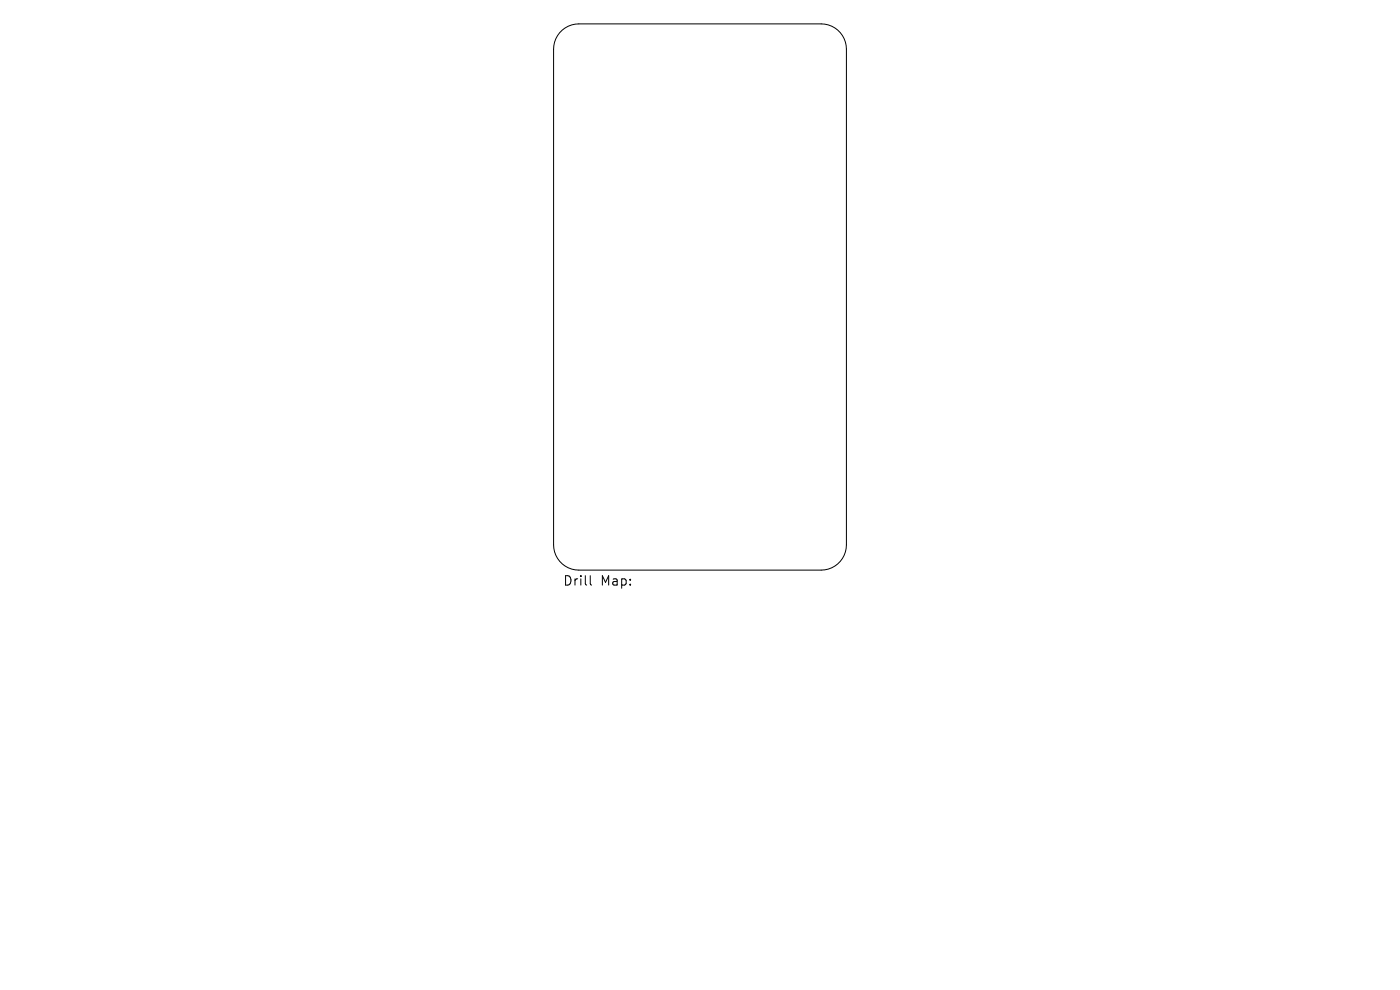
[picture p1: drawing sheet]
<svg xmlns="http://www.w3.org/2000/svg" width="297mm" height="210mm" viewBox="0 0 297 210" stroke-linecap="round" stroke-linejoin="round" font-family="sans-serif">
<defs><g id="words">
<g font-size="2.8">
<text x="119.4" y="124.5">Drill</text>
<text x="127.4" y="124.5">Map:</text>
</g>
</g></defs>
<path d="M118.7 6.9a5.4 5.4 0 0 1 4.1-1.8h51.4a5.4 5.4 0 0 1 5.4 5.3v105.2a5.4 5.4 0 0 1-5.4 5.3h-51.4a5.4 5.4 0 0 1-5.4-5.3v-105.2a5.4 5.4 0 0 1 1.3-3.5zM125.2 122.1v1.7l.3 .3" fill="none" stroke="#000" stroke-width=".21"/>
<use href="#words"/>
</svg>
